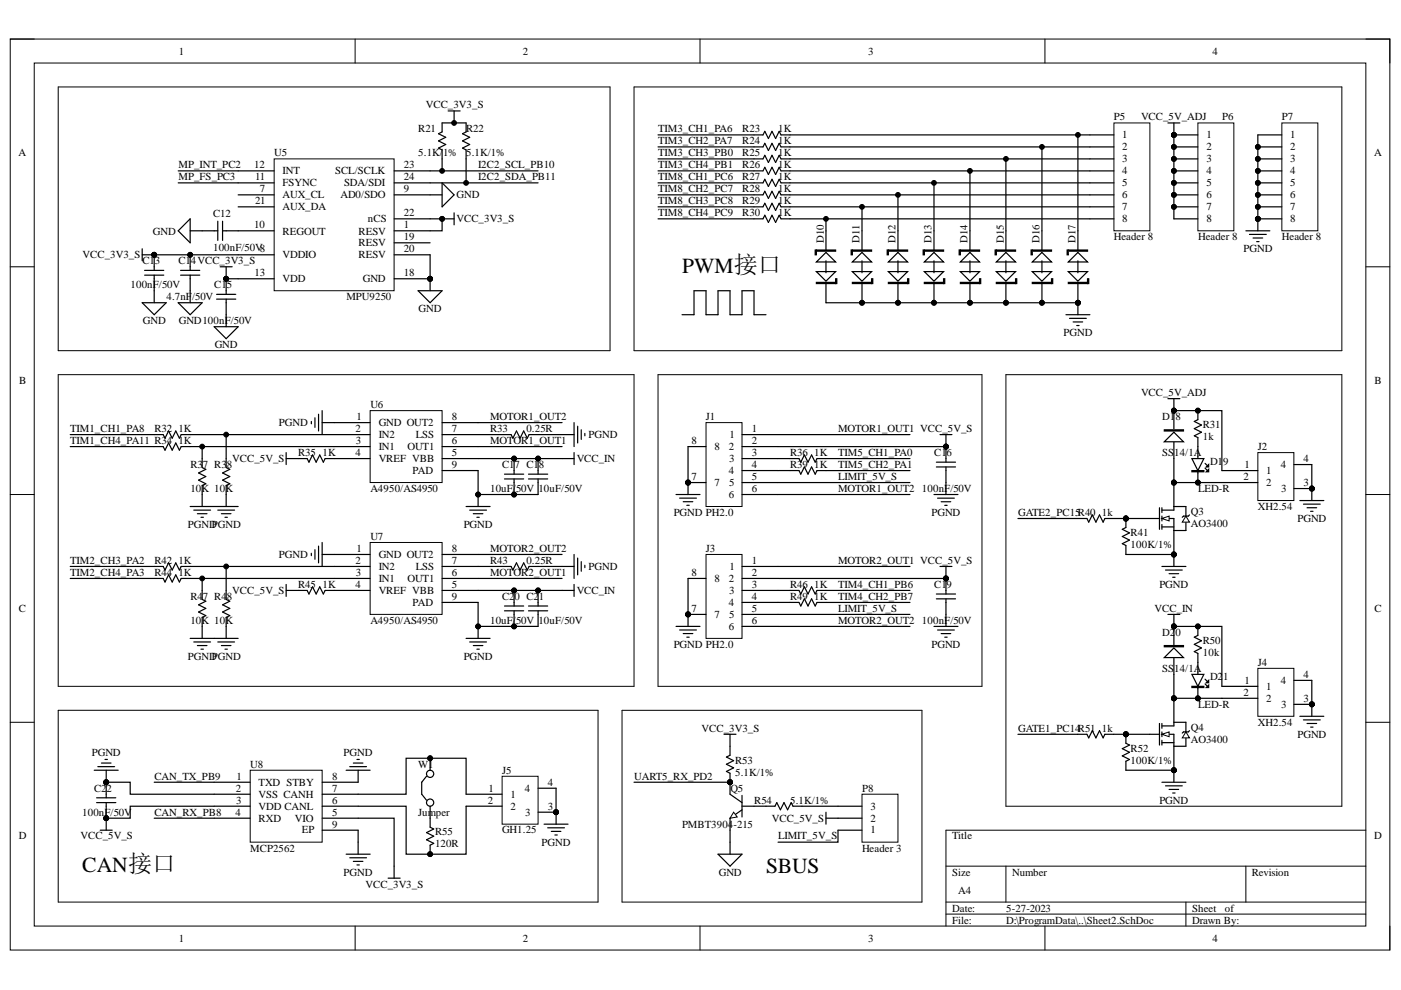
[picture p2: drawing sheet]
<svg xmlns="http://www.w3.org/2000/svg" width="297mm" height="210mm" viewBox="0 0 297 210" stroke-linecap="round" stroke-linejoin="round" font-family="sans-serif">
<defs><g id="words">
<g font-size="4.6">
<text x="144.6" y="57.9">PWM接口</text>
<text x="17.4" y="184.9">CAN接口</text>
<text x="162.5" y="185.2">SBUS</text>
</g>
<g font-size="2.3">
<text x="37.9" y="11.6">1</text>
<text x="110.8" y="11.6">2</text>
<text x="184" y="11.6">3</text>
<text x="257.1" y="11.6">4</text>
<text x="90.3" y="23">VCC_3V3_S</text>
<text x="88.7" y="28.1">R21</text>
<text x="98.8" y="28.1">R22</text>
<text x="139.5" y="28.1">TIM3_CH1_PA6</text>
<text x="157.4" y="28.1">R23</text>
<text x="165" y="28.1">1K</text>
<text x="236.2" y="25.5">P5</text>
<text x="237.9" y="29.3">1</text>
<text x="241.9" y="25.5">VCC_5V_ADJ</text>
<text x="255.8" y="29.3">1</text>
<text x="259.1" y="25.5">P6</text>
<text x="271.8" y="25.5">P7</text>
<text x="273.6" y="29.3">1</text>
<text x="3.9" y="33.1">A</text>
<text x="37.8" y="35.7">MP_INT_PC2</text>
<text x="53.9" y="35.7">12</text>
<text x="58.1" y="33.1">U5</text>
<text x="85.6" y="35.7">23</text>
<text x="88.7" y="33.1">5.1K/1%</text>
<text x="98.8" y="33.1">5.1K/1%</text>
<text x="101.4" y="35.7">I2C2_SCL_PB10</text>
<text x="139.5" y="30.6">TIM3_CH2_PA7</text>
<text x="139.5" y="33.1">TIM3_CH3_PB0</text>
<text x="139.5" y="35.7">TIM3_CH4_PB1</text>
<text x="157.4" y="30.6">R24</text>
<text x="157.4" y="33.1">R25</text>
<text x="157.4" y="35.7">R26</text>
<text x="165" y="30.6">1K</text>
<text x="165" y="33.1">1K</text>
<text x="165" y="35.7">1K</text>
<text x="237.9" y="31.9">2</text>
<text x="237.9" y="34.4">3</text>
<text x="255.8" y="31.9">2</text>
<text x="255.8" y="34.4">3</text>
<text x="273.6" y="31.9">2</text>
<text x="273.6" y="34.4">3</text>
<text x="291.3" y="33.1">A</text>
<text x="37.8" y="38.2">MP_FS_PC3</text>
<text x="54.1" y="38.2">11</text>
<text x="55.1" y="40.8">7</text>
<text x="59.9" y="39.5">FSYNC</text>
<text x="59.9" y="37">INT</text>
<text x="71.1" y="37">SCL/SCLK</text>
<text x="72.9" y="39.5">SDA/SDI</text>
<text x="85.6" y="40.8">9</text>
<text x="85.6" y="38.2">24</text>
<text x="101.4" y="38.2">I2C2_SDA_PB11</text>
<text x="139.5" y="38.2">TIM8_CH1_PC6</text>
<text x="139.5" y="40.8">TIM8_CH2_PC7</text>
<text x="157.4" y="38.2">R27</text>
<text x="157.4" y="40.8">R28</text>
<text x="165" y="38.2">1K</text>
<text x="165" y="40.8">1K</text>
<text x="237.9" y="37">4</text>
<text x="237.9" y="39.5">5</text>
<text x="255.8" y="37">4</text>
<text x="255.8" y="39.5">5</text>
<text x="273.6" y="37">4</text>
<text x="273.6" y="39.5">5</text>
<text x="45.2" y="46.1">C12</text>
<text x="54.1" y="43.3">21</text>
<text x="59.9" y="42">AUX_CL</text>
<text x="59.9" y="44.6">AUX_DA</text>
<text x="72.2" y="42">AD0/SDO</text>
<text x="78" y="47.1">nCS</text>
<text x="85.6" y="45.8">22</text>
<text x="96.8" y="47.1">VCC_3V3_S</text>
<text x="96.8" y="42">GND</text>
<text x="139.5" y="43.3">TIM8_CH3_PC8</text>
<text x="139.5" y="45.8">TIM8_CH4_PC9</text>
<text x="157.4" y="43.3">R29</text>
<text x="157.4" y="45.8">R30</text>
<text x="165" y="43.3">1K</text>
<text x="165" y="45.8">1K</text>
<text x="237.9" y="42">6</text>
<text x="237.9" y="44.6">7</text>
<text x="237.9" y="47.1">8</text>
<text x="255.8" y="42">6</text>
<text x="255.8" y="44.6">7</text>
<text x="255.8" y="47.1">8</text>
<text x="273.6" y="42">6</text>
<text x="273.6" y="44.6">7</text>
<text x="273.6" y="47.1">8</text>
<text x="32.4" y="49.7">GND</text>
<text x="45.2" y="53.3">100nF/50V8</text>
<text x="53.9" y="48.4">10</text>
<text x="59.9" y="49.7">REGOUT</text>
<text x="76" y="49.7">RESV</text>
<text x="76" y="52.3">RESV</text>
<text x="85.6" y="48.4">1</text>
<text x="85.6" y="51">19</text>
<text x="85.6" y="53.5">20</text>
<text x="174.6" y="51.5" transform="rotate(-90 174.6 51.5)">D10</text>
<text x="182.3" y="51.5" transform="rotate(-90 182.3 51.5)">D11</text>
<text x="189.9" y="51.5" transform="rotate(-90 189.9 51.5)">D12</text>
<text x="197.5" y="51.5" transform="rotate(-90 197.5 51.5)">D13</text>
<text x="205.1" y="51.5" transform="rotate(-90 205.1 51.5)">D14</text>
<text x="212.8" y="51.5" transform="rotate(-90 212.8 51.5)">D15</text>
<text x="220.4" y="51.5" transform="rotate(-90 220.4 51.5)">D16</text>
<text x="228" y="51.5" transform="rotate(-90 228 51.5)">D17</text>
<text x="236.2" y="51">Header 8</text>
<text x="254" y="51">Header 8</text>
<text x="263.7" y="53.5">PGND</text>
<text x="271.8" y="51">Header 8</text>
<text x="17.5" y="54.8">VCC_3V3_S</text>
<text x="30.2" y="56.1">C1</text>
<text x="32.8" y="56.1">3</text>
<text x="37.8" y="56.1">C1</text>
<text x="40.4" y="56.1">4VCC_3V3_S</text>
<text x="54" y="58.6">13</text>
<text x="59.9" y="54.8">VDDIO</text>
<text x="59.9" y="59.9">VDD</text>
<text x="76" y="54.8">RESV</text>
<text x="76.9" y="59.9">GND</text>
<text x="85.6" y="58.6">18</text>
<text x="27.7" y="61.1">100nF/50V</text>
<text x="35.3" y="63.7">4.7nF/50V</text>
<text x="45.4" y="61.1">C1</text>
<text x="48.1" y="61.1">5</text>
<text x="73.4" y="63.7">MPU9250</text>
<text x="30.3" y="68.7">GND</text>
<text x="37.9" y="68.7">GND100nF/50V</text>
<text x="88.8" y="66.2">GND</text>
<text x="225.5" y="71.3">PGND</text>
<text x="45.5" y="73.8">GND</text>
<text x="4.1" y="81.4">B</text>
<text x="241.9" y="84">VCC_5V_ADJ</text>
<text x="291.4" y="81.4">B</text>
<text x="75.6" y="89">1</text>
<text x="78.5" y="86.5">U6</text>
<text x="95.8" y="89">8</text>
<text x="103.9" y="89">MOTOR1_OUT2</text>
<text x="149.7" y="89">J1</text>
<text x="246.4" y="89">D1</text>
<text x="249.2" y="89">8</text>
<text x="14.9" y="94.2">TIM1_CH4_PA11 R34</text>
<text x="14.9" y="91.6">TIM1_CH1_PA8</text>
<text x="32.7" y="91.6">R32</text>
<text x="37.8" y="91.6">1K</text>
<text x="37.8" y="94.2">1K</text>
<text x="59.1" y="90.3">PGND</text>
<text x="75.4" y="91.6">2</text>
<text x="75.5" y="94.2">3</text>
<text x="80.3" y="90.3">GND OUT2</text>
<text x="80.3" y="92.9">IN2</text>
<text x="80.3" y="95.5">IN1</text>
<text x="86.4" y="95.5">OUT1</text>
<text x="88.2" y="92.9">LSS</text>
<text x="95.8" y="94.2">6</text>
<text x="95.8" y="91.6">7</text>
<text x="103.9" y="94.2">MOTOR1_OUT1</text>
<text x="103.9" y="91.6">R33</text>
<text x="111.6" y="91.6">0.25R</text>
<text x="124.8" y="92.9">PGND</text>
<text x="146.6" y="94.2">8</text>
<text x="151.5" y="95.5">8</text>
<text x="154.5" y="95.5">2</text>
<text x="154.7" y="92.9">1</text>
<text x="159.4" y="91.6">1</text>
<text x="159.4" y="94.2">2</text>
<text x="177.7" y="91.6">MOTOR1_OUT1 VCC_5V_S</text>
<text x="255" y="90.7">R31</text>
<text x="255" y="93.3">1k</text>
<text x="266.7" y="95.5">J2</text>
<text x="40.4" y="99.3">R37 R38</text>
<text x="49.2" y="98">VCC_5V_S</text>
<text x="63.2" y="96.7">R35</text>
<text x="68.4" y="96.7">1K</text>
<text x="75.4" y="96.7">4</text>
<text x="80.3" y="98">VREF VBB</text>
<text x="87.5" y="100.5">PAD</text>
<text x="95.8" y="96.7">5</text>
<text x="95.8" y="99.3">9</text>
<text x="106.4" y="99.3">C1</text>
<text x="109.1" y="99.3">7 C1</text>
<text x="114.2" y="99.3">8</text>
<text x="122.3" y="98">VCC_IN</text>
<text x="146.6" y="101.8">7</text>
<text x="154.5" y="100.5">4</text>
<text x="154.6" y="98">3</text>
<text x="159.4" y="96.7">3</text>
<text x="159.4" y="99.3">4</text>
<text x="159.4" y="101.8">5</text>
<text x="167.5" y="96.7">R36</text>
<text x="167.5" y="99.3">R39</text>
<text x="172.6" y="96.7">1K</text>
<text x="172.6" y="99.3">1K</text>
<text x="177.7" y="96.7">TIM5_CH1_PA0</text>
<text x="177.7" y="99.3">TIM5_CH2_PA1</text>
<text x="177.7" y="101.8">LIMIT_5V_S</text>
<text x="198.1" y="96.7">C1</text>
<text x="200.7" y="96.7">6</text>
<text x="246.4" y="96.7">SS14/1A</text>
<text x="256.6" y="98.5">D1</text>
<text x="259.3" y="98.5">9</text>
<text x="263.7" y="101.8">2</text>
<text x="263.8" y="99.3">1</text>
<text x="268.5" y="100.5">1</text>
<text x="271.5" y="99.3">4</text>
<text x="276.4" y="98">4</text>
<text x="40.4" y="104.3">10K 10K</text>
<text x="78.5" y="104.3">A4950/AS4950</text>
<text x="103.9" y="104.3">10uF/</text>
<text x="109.4" y="104.3">50V</text>
<text x="114.1" y="104.3">10uF/50V</text>
<text x="151.5" y="103.1">7</text>
<text x="154.5" y="105.6">6</text>
<text x="154.6" y="103.1">5</text>
<text x="159.4" y="104.3">6</text>
<text x="177.7" y="104.3">MOTOR1_OUT2</text>
<text x="195.5" y="104.3">100nF/50V</text>
<text x="254" y="104.3">LED-R</text>
<text x="268.5" y="103.1">2</text>
<text x="271.6" y="104.3">3</text>
<text x="276.4" y="103.1">3</text>
<text x="39.9" y="112">PGND</text>
<text x="44.9" y="112">PGND</text>
<text x="98.3" y="112">PGND</text>
<text x="142.8" y="109.4">PGND PH2.0</text>
<text x="197.5" y="109.4">PGND</text>
<text x="215.9" y="109.4">GATE2_PC15R40</text>
<text x="233.6" y="109.4">1k</text>
<text x="239.7" y="113.6">R41</text>
<text x="252.5" y="109.2">Q3</text>
<text x="252.5" y="111.7">AO3400</text>
<text x="266.7" y="108.1">XH2.54</text>
<text x="275.1" y="110.7">PGND</text>
<text x="14.9" y="119.6">TIM2_CH3_PA2</text>
<text x="32.7" y="119.6">R42</text>
<text x="37.8" y="119.6">1K</text>
<text x="59.1" y="118.3">PGND</text>
<text x="75.4" y="119.6">2</text>
<text x="75.6" y="117">1</text>
<text x="78.5" y="114.5">U7</text>
<text x="80.3" y="118.3">GND OUT2</text>
<text x="95.8" y="119.6">7</text>
<text x="95.8" y="117">8</text>
<text x="103.9" y="117">MOTOR2_OUT2</text>
<text x="103.9" y="119.6">R43</text>
<text x="111.6" y="119.6">0.25R</text>
<text x="149.7" y="117">J3</text>
<text x="159.4" y="119.6">1</text>
<text x="177.7" y="119.6">MOTOR2_OUT1 VCC_5V_S</text>
<text x="239.7" y="116.2">100K/1%</text>
<text x="14.9" y="122.1">TIM2_CH4_PA3</text>
<text x="32.7" y="122.1">R44</text>
<text x="37.8" y="122.1">1K</text>
<text x="49.2" y="125.9">VCC_5V_S</text>
<text x="63.2" y="124.6">R45</text>
<text x="68.4" y="124.6">1K</text>
<text x="75.4" y="124.6">4</text>
<text x="75.5" y="122.1">3</text>
<text x="80.3" y="120.8">IN2</text>
<text x="80.3" y="123.4">IN1</text>
<text x="80.3" y="125.9">VREF VBB</text>
<text x="86.4" y="123.4">OUT1</text>
<text x="88.2" y="120.8">LSS</text>
<text x="95.8" y="124.6">5</text>
<text x="95.8" y="122.1">6</text>
<text x="103.9" y="122.1">MOTOR2_OUT1</text>
<text x="122.3" y="125.9">VCC_IN</text>
<text x="124.8" y="120.8">PGND</text>
<text x="146.6" y="122.1">8</text>
<text x="151.5" y="123.4">8</text>
<text x="154.5" y="123.4">2</text>
<text x="154.6" y="125.9">3</text>
<text x="154.7" y="120.8">1</text>
<text x="159.4" y="122.1">2</text>
<text x="159.4" y="124.6">3</text>
<text x="167.5" y="124.6">R46</text>
<text x="172.6" y="124.6">1K</text>
<text x="177.7" y="124.6">TIM4_CH1_PB6</text>
<text x="198.1" y="124.6">C1</text>
<text x="200.7" y="124.6">9</text>
<text x="245.8" y="124.6">PGND</text>
<text x="4" y="129.7">C</text>
<text x="40.4" y="127.2">R47 R48</text>
<text x="87.5" y="128.4">PAD</text>
<text x="95.8" y="127.2">9</text>
<text x="106.4" y="127.2">C2</text>
<text x="109.1" y="127.2">0 C2</text>
<text x="114.2" y="127.2">1</text>
<text x="146.6" y="129.7">7</text>
<text x="151.5" y="131">7</text>
<text x="154.5" y="128.4">4</text>
<text x="154.6" y="131">5</text>
<text x="159.4" y="127.2">4</text>
<text x="159.4" y="129.7">5</text>
<text x="167.5" y="127.2">R49</text>
<text x="172.6" y="127.2">1K</text>
<text x="177.7" y="127.2">TIM4_CH2_PB7</text>
<text x="177.7" y="129.7">LIMIT_5V_S</text>
<text x="244.8" y="129.7">VCC_IN</text>
<text x="291.4" y="129.7">C</text>
<text x="40.4" y="132.2">10K 10K</text>
<text x="78.5" y="132.2">A4950/AS4950</text>
<text x="103.9" y="132.2">10uF/</text>
<text x="109.4" y="132.2">50V</text>
<text x="114.1" y="132.2">10uF/50V</text>
<text x="142.8" y="137.4">PGND PH2.0</text>
<text x="154.5" y="133.5">6</text>
<text x="159.4" y="132.2">6</text>
<text x="177.7" y="132.2">MOTOR2_OUT2</text>
<text x="195.5" y="132.2">100nF/50V</text>
<text x="197.5" y="137.4">PGND</text>
<text x="246.4" y="134.8">D2</text>
<text x="249.2" y="134.8">0</text>
<text x="255" y="136.5">R50</text>
<text x="39.9" y="139.9">PGND</text>
<text x="44.9" y="139.9">PGND</text>
<text x="98.3" y="139.9">PGND</text>
<text x="246.4" y="142.5">SS14/1A</text>
<text x="255" y="139">10k</text>
<text x="266.7" y="141.2">J4</text>
<text x="276.4" y="143.7">4</text>
<text x="256.6" y="144.3">D2</text>
<text x="259.3" y="144.3">1</text>
<text x="263.7" y="147.5">2</text>
<text x="263.8" y="145">1</text>
<text x="268.5" y="146.3">1</text>
<text x="268.5" y="148.8">2</text>
<text x="271.5" y="145">4</text>
<text x="276.4" y="148.8">3</text>
<text x="148.8" y="155.2">VCC_3V3_S</text>
<text x="215.9" y="155.2">GATE1_PC14R51</text>
<text x="233.6" y="155.2">1k</text>
<text x="252.5" y="154.9">Q4</text>
<text x="254" y="150.1">LED-R</text>
<text x="266.7" y="153.9">XH2.54</text>
<text x="271.6" y="150.1">3</text>
<text x="19.5" y="160.2">PGND</text>
<text x="72.9" y="160.2">PGND</text>
<text x="155.9" y="161.9">R53</text>
<text x="239.7" y="159.4">R52</text>
<text x="239.7" y="161.9">100K/1%</text>
<text x="252.5" y="157.4">AO3400</text>
<text x="275.1" y="156.4">PGND</text>
<text x="20" y="167.8">C2</text>
<text x="22.6" y="167.8">2</text>
<text x="32.7" y="165.3">CAN_TX_PB9</text>
<text x="50" y="167.8">2</text>
<text x="50.2" y="165.3">1</text>
<text x="53.1" y="162.8">U8</text>
<text x="54.8" y="166.6">TXD STBY</text>
<text x="70.4" y="167.8">7</text>
<text x="70.4" y="165.3">8</text>
<text x="88.7" y="162.8">W1</text>
<text x="103.6" y="167.8">1</text>
<text x="106.4" y="164">J5</text>
<text x="111.3" y="167.8">4</text>
<text x="116.2" y="166.6">4</text>
<text x="134.5" y="165.3">UART5_RX_PD2</text>
<text x="154.8" y="167.8">Q5</text>
<text x="155.9" y="164.5">5.1K/1%</text>
<text x="182.8" y="167.8">P8</text>
<text x="17.4" y="172.9">100nF/50V</text>
<text x="32.7" y="172.9">CAN_RX_PB8</text>
<text x="49.9" y="172.9">4</text>
<text x="50.1" y="170.4">3</text>
<text x="54.8" y="169.1">VSS CANH</text>
<text x="54.8" y="171.6">VDD CANL</text>
<text x="70.4" y="172.9">5</text>
<text x="70.4" y="170.4">6</text>
<text x="88.7" y="172.9">Jumper</text>
<text x="103.4" y="170.4">2</text>
<text x="108.2" y="169.1">1</text>
<text x="108.2" y="171.6">2</text>
<text x="111.4" y="172.9">3</text>
<text x="116.2" y="171.6">3</text>
<text x="159.9" y="170.4">R54</text>
<text x="167.5" y="170.4">5.1K/1%</text>
<text x="184.5" y="171.6">3</text>
<text x="245.8" y="170.4">PGND</text>
<text x="4" y="178">D</text>
<text x="17.1" y="178">VCC_5V_S</text>
<text x="54.8" y="174.2">RXD</text>
<text x="62.5" y="174.2">VIO</text>
<text x="64" y="176.7">EP</text>
<text x="70.4" y="175.5">9</text>
<text x="92.2" y="177.1">R55</text>
<text x="92.2" y="179.7">120R</text>
<text x="106.4" y="176.7">GH1.25</text>
<text x="114.8" y="179.3">PGND</text>
<text x="144.6" y="175.5">PMBT3904-215</text>
<text x="163.6" y="174.2">VCC_5V_S</text>
<text x="165" y="178">LIMIT_5V_S</text>
<text x="184.5" y="176.7">1</text>
<text x="184.5" y="174.2">2</text>
<text x="201.9" y="178">Title</text>
<text x="291.3" y="178">D</text>
<text x="53.1" y="180.6">MCP2562</text>
<text x="72.9" y="185.7">PGND</text>
<text x="152.4" y="185.7">GND</text>
<text x="182.8" y="180.6">Header 3</text>
<text x="201.9" y="185.7">Size</text>
<text x="214.6" y="185.7">Number</text>
<text x="265.4" y="185.7">Revision</text>
<text x="77.5" y="188.2">VCC_3V3_S</text>
<text x="203.2" y="189.5">A4</text>
<text x="201.9" y="193.3">Date:</text>
<text x="201.9" y="195.8">File:</text>
<text x="213.3" y="193.3">5-27-2023</text>
<text x="213.3" y="195.8">D:\ProgramData\..\Sheet2.SchDoc</text>
<text x="252.7" y="193.3">Sheet</text>
<text x="252.7" y="195.8">Drawn By:</text>
<text x="259.7" y="193.3">of</text>
<text x="37.9" y="199.6">1</text>
<text x="110.8" y="199.6">2</text>
<text x="184" y="199.6">3</text>
<text x="257.1" y="199.6">4</text>
</g>
</g></defs>
<path d="M2.2 8.3h292.5v193.1h-292.5z" fill="none" stroke="#000" stroke-width=".21"/>
<path d="M7.3 13.4h282.3v182.9h-282.3z" fill-rule="evenodd" fill="#fff"/>
<g fill="none" stroke="#000" stroke-width=".21">
<path d="M2.2 8.3h5.1M7.3 13.4h282.3v182.9h-282.3zM75.3 8.3v5.1M148.4 8.3v5.1M221.5 8.3v5.1M289.6 8.3h5.1v5.1M2.2 56.6h5.1M289.6 56.6h5.1M2.2 104.9h5.1M289.6 104.9h5.1M2.2 153.1h5.1M289.6 153.1h5.1"/>
<path d="M289.6 176h-89v20.3M75.3 196.3v5.1M148.4 196.3v5.1M200.6 183.6h89M200.6 191.3h89M200.6 193.8h89M213.3 183.6v7.7M221.5 196.3v5.1M251.4 191.3v5M264.1 183.6v7.7M294.7 196.3v5.1"/>
</g>
<path d="M53 163.3h15.3v15.3h-15.3z" fill-rule="evenodd" fill="#fff"/>
<g fill="none" stroke="#000" stroke-width=".21">
<path d="M53 163.3h15.3v15.3h-15.3z"/>
<circle cx="32.7" cy="54" r=".51"/>
<circle cx="91.2" cy="59.1" r=".51"/>
<circle cx="22.5" cy="165.9" r=".51"/>
<circle cx="22.5" cy="173.5" r=".51"/>
<circle cx="91.2" cy="181.1" r=".51"/>
</g>
<g fill="none" stroke="#000" stroke-width=".25">
<path d="M37.8 36.2h12.7M32.7 54h17.8M20 163.3h5.1M20.7 162.5h3.6M21.2 176h2.6M21.5 161.8h2M22.3 161h.5M22.5 163.3v2.6h5.1v2.5h25.4M32.7 165.9h20.3M32.7 173.5h20.3M53 170.9h-25.4v2.6h-5.1v2.5M68.3 168.4h17.8v-7.6h12.7v7.6"/>
<path d="M68.3 170.9h17.8v10.2h12.7v-10.2M68.3 173.5h15.3v12.7M68.3 176h7.6v5.1M73.4 163.3h5.1M74.1 162.5h3.6M74.9 161.8h2M75.7 161h.5M75.9 163.3v2.6h-7.6M91.2 173.5v1.9l.8 .4-1.6 .7 1.6 .8-1.6 .8 1.6 .7-.8 .4v1.9M73.4 181.1h5.1M74.2 181.9h3.5M74.9 182.6h2"/>
<path d="M75.7 183.4h.5M82.3 186.2h2.5"/>
</g>
<g fill="#000">
<circle cx="32.7" cy="54" r=".51"/>
<circle cx="91.2" cy="59.1" r=".51"/>
<circle cx="22.5" cy="165.9" r=".51"/>
<circle cx="22.5" cy="173.5" r=".51"/>
<circle cx="91.2" cy="181.1" r=".51"/>
</g>
<path d="M58.1 33.7h25.5v27.9h-25.5z" fill-rule="evenodd" fill="#fff"/>
<g fill="none" stroke="#000" stroke-width=".21">
<path d="M58.1 33.7h25.5v27.9h-25.5z"/>
<circle cx="93.7" cy="36.2" r=".51"/>
<circle cx="98.8" cy="38.8" r=".51"/>
<circle cx="48" cy="59.1" r=".51"/>
<circle cx="91.2" cy="59.1" r=".51"/>
<circle cx="93.7" cy="46.4" r=".51"/>
</g>
<g fill="none" stroke="#000" stroke-width=".25">
<path d="M37.8 38.8h20.3M50.5 36.2h7.6M83.6 38.8h30.5M83.6 36.2h30.5M93.7 33.7v2.5M93.7 26.1h5.1M98.8 33.7v5.1M48 59.1h10.1M50.5 48.9h7.6M50.5 41.3h7.6M50.5 54h7.6M50.5 43.9h7.6"/>
<path d="M83.6 46.4h10.1v2.5h-10.1M83.6 41.3h7.6M83.6 54h7.6v5.1h-7.6M83.6 51.5h7.6"/>
</g>
<g fill="#000">
<circle cx="93.7" cy="36.2" r=".51"/>
<circle cx="98.8" cy="38.8" r=".51"/>
<circle cx="48" cy="59.1" r=".51"/>
<circle cx="91.2" cy="59.1" r=".51"/>
<circle cx="93.7" cy="46.4" r=".51"/>
</g>
<path d="M182.8 168.4h7.6v10.2h-7.6z" fill-rule="evenodd" fill="#fff"/>
<g fill="none" stroke="#000" stroke-width=".21">
<path d="M182.8 168.4h7.6v10.2h-7.6z"/>
<circle cx="154.8" cy="165.9" r=".51"/>
</g>
<path d="M154.8 165.9v2.5l2.5 1.8M157.3 170.9h2.6M157.3 171.7l-2.5 1.8v2.5M157.3 168.6v4.6M170 170.9h12.8M177.7 173.5h5.1M182.8 176h-5.1v2.6h-12.7" fill="none" stroke="#000" stroke-width=".25"/>
<circle cx="154.8" cy="165.9" r=".51" fill="#000"/>
<path d="M155.5 172.2l.8 1-1.5 .3z" fill="#fff"/>
<g fill="none" stroke="#000" stroke-width=".21">
<path d="M131.9 150.6h63.6v40.7h-63.6zM155.5 172.2l.8 1-1.5 .3z"/>
<circle cx="154.8" cy="165.9" r=".51"/>
</g>
<path d="M153.5 155.7h2.5M154.8 155.7v2.5M134.4 165.9h20.4M154.8 176v2.6M159.9 170.9h2.5" fill="none" stroke="#000" stroke-width=".25"/>
<circle cx="154.8" cy="165.9" r=".51" fill="#000"/>
<path d="M78.5 87.1h15.2v15.2h-15.2z" fill-rule="evenodd" fill="#fff"/>
<path d="M78.5 87.1h15.2v15.2h-15.2z" fill="none" stroke="#000" stroke-width=".21"/>
<path d="M70.8 89.6h7.7M70.8 92.1h7.7M70.8 94.7h7.7M70.8 97.2h7.7M93.7 89.6h7.7M93.7 92.1h7.7M93.7 94.7h7.7M93.7 97.2h7.7M93.7 99.8h7.7" fill="none" stroke="#000" stroke-width=".25"/>
<path d="M78.5 115h15.2v15.3h-15.2z" fill-rule="evenodd" fill="#fff"/>
<g fill="none" stroke="#000" stroke-width=".21">
<path d="M78.5 115h15.2v15.3h-15.2z"/>
<circle cx="96.3" cy="26.1" r=".51"/>
<circle cx="32.7" cy="54" r=".51"/>
<circle cx="48" cy="59.1" r=".51"/>
<circle cx="93.7" cy="46.4" r=".51"/>
<circle cx="42.9" cy="94.7" r=".51"/>
<circle cx="48" cy="92.1" r=".51"/>
<circle cx="109" cy="97.2" r=".51"/>
<circle cx="114.1" cy="97.2" r=".51"/>
<circle cx="101.4" cy="104.9" r=".51"/>
<circle cx="109" cy="104.9" r=".51"/>
<circle cx="42.9" cy="122.6" r=".51"/>
<circle cx="48" cy="120.1" r=".51"/>
<circle cx="101.4" cy="132.8" r=".51"/>
<circle cx="109" cy="132.8" r=".51"/>
<circle cx="109" cy="125.2" r=".51"/>
<circle cx="114.1" cy="125.2" r=".51"/>
<circle cx="117.9" cy="172.2" r=".51"/>
</g>
<g fill="none" stroke="#000" stroke-width=".25">
<path d="M95 23.5h2.6M96.3 23.5v2.6M30.1 52.7v2.6M30.1 54h2.6M46.7 56.6h2.5M48 56.6v2.5M93.7 46.4h2.6M96.3 45.1v2.6M14.9 94.7h19.7l.4 .7 .7-1.5 .8 1.5 .8-1.5 .7 1.5 .4-.7h32.4M14.9 92.1h19.7l.4 .8 .7-1.5 .8 1.5 .8-1.5 .7 1.5 .4-.8h32.4M42.9 94.7v4.4l.7 .4-1.5 .8 1.5 .7-1.5 .8 1.5 .8-.7 .3v4.5M48 92.1v7l.7 .4-1.5 .8 1.5 .7-1.5 .8 1.5 .8-.7 .3v4.5"/>
<path d="M60.7 96v2.5M60.7 97.2h4.4l.4 .8 .8-1.5 .7 1.5 .8-1.5 .8 1.5 .3-.8h1.9M66 89.4v.5M66.8 88.6v2M67.5 87.8v3.6M68.3 89.6h2.5M68.3 87.1v5M101.4 99.8v5.1h12.7v-3.4M101.4 94.7h17.8M101.4 89.6h17.8M101.4 92.1h7l.3 .8 .8-1.5 .8 1.5 .7-1.5 .8 1.5 .4-.8h9.5M101.4 97.2h20.3"/>
<path d="M109 97.2v3.3M114.1 97.2v3.3M121.7 89.6v5.1M121.7 96v2.5M122.5 90.4v3.5M123.2 91.1v2.1M124 91.9v.5M40.3 107.4h10.2M41.1 108.2h3.5M41.8 108.9h2.1M42.6 109.7h.5M46.2 108.2h3.5"/>
<path d="M46.9 108.9h2.1M47.7 109.7h.5M66 117.3v.5M66.8 116.5v2.1M67.5 115.8v3.5M68.3 117.6h10.2M68.3 115v5.1M93.7 117.6h25.5M98.8 107.4h5.1M99.6 108.2h3.5M100.3 108.9h2.1M101.1 109.7h.5"/>
<path d="M101.4 104.9v2.5M107 100.5h4M107 101.5h4M109 101.5v3.4M112 100.5h4.1M112 101.5h4.1M121.7 117.6v5M122.5 118.3v3.6M123.2 119.1v2M124 119.8v.6M14.9 120.1h19.7l.4 .8 .7-1.6 .8 1.6 .8-1.6 .7 1.6 .4-.8h40.1M14.9 122.6h19.7l.4 .8 .7-1.5 .8 1.5 .8-1.5 .7 1.5 .4-.8h40.1"/>
<path d="M40.3 135.4h10.2M41.1 136.1h3.5M41.8 136.9h2.1M42.6 137.6h.5M42.9 122.6v4.5l.7 .4-1.5 .7 1.5 .8-1.5 .8 1.5 .7-.7 .4v4.5M46.2 136.1h3.5M46.9 136.9h2.1M47.7 137.6h.5M48 120.1v7l.7 .4-1.5 .7 1.5 .8-1.5 .8 1.5 .7-.7 .4v4.5M60.7 125.2h4.4l.4 .7 .8-1.5 .7 1.5 .8-1.5 .8 1.5 .3-.7h9.6M60.7 123.9v2.6M93.7 127.7h7.7v5.1h12.7v-3.3"/>
<path d="M93.7 120.1h14.7l.3 .8 .8-1.6 .8 1.6 .7-1.6 .8 1.6 .4-.8h9.5M93.7 122.6h25.5M93.7 125.2h28M98.8 135.4h5.1M99.6 136.1h3.5M100.3 136.9h2.1M101.1 137.6h.5M101.4 132.8v2.6M107 128.5h4M107 129.5h4M109 125.2v3.3M109 129.5v3.3"/>
<path d="M112 128.5h4.1M112 129.5h4.1M114.1 125.2v3.3M121.7 123.9v2.6M115.4 174.7h5M116.1 175.5h3.6M116.9 176.3h2M117.6 177h.6M117.9 167.1v7.6M175.1 172.2v2.5M175.1 173.5h2.6"/>
</g>
<g fill="#000">
<circle cx="96.3" cy="26.1" r=".51"/>
<circle cx="32.7" cy="54" r=".51"/>
<circle cx="48" cy="59.1" r=".51"/>
<circle cx="93.7" cy="46.4" r=".51"/>
<circle cx="42.9" cy="94.7" r=".51"/>
<circle cx="48" cy="92.1" r=".51"/>
<circle cx="109" cy="97.2" r=".51"/>
<circle cx="114.1" cy="97.2" r=".51"/>
<circle cx="101.4" cy="104.9" r=".51"/>
<circle cx="109" cy="104.9" r=".51"/>
<circle cx="42.9" cy="122.6" r=".51"/>
<circle cx="48" cy="120.1" r=".51"/>
<circle cx="101.4" cy="132.8" r=".51"/>
<circle cx="109" cy="132.8" r=".51"/>
<circle cx="109" cy="125.2" r=".51"/>
<circle cx="114.1" cy="125.2" r=".51"/>
<circle cx="117.9" cy="172.2" r=".51"/>
</g>
<path d="M236.2 26.1h7.6v22.8h-7.6z" fill-rule="evenodd" fill="#fff"/>
<g fill="none" stroke="#000" stroke-width=".21">
<path d="M236.2 26.1h7.6v22.8h-7.6z"/>
<circle cx="248.9" cy="36.2" r=".51"/>
<circle cx="248.9" cy="31.2" r=".51"/>
<circle cx="248.9" cy="33.7" r=".51"/>
<circle cx="248.9" cy="38.8" r=".51"/>
<circle cx="248.9" cy="28.6" r=".51"/>
<circle cx="248.9" cy="43.9" r=".51"/>
<circle cx="248.9" cy="41.3" r=".51"/>
</g>
<path d="M167.5 28.6h68.7M231.1 31.2h5.1M231.1 33.7h5.1M231.1 36.2h5.1M231.1 38.8h5.1M231.1 41.3h5.1M231.1 43.9h5.1M231.1 46.4h5.1" fill="none" stroke="#000" stroke-width=".25"/>
<g fill="#000">
<circle cx="248.9" cy="36.2" r=".51"/>
<circle cx="248.9" cy="31.2" r=".51"/>
<circle cx="248.9" cy="33.7" r=".51"/>
<circle cx="248.9" cy="38.8" r=".51"/>
<circle cx="248.9" cy="28.6" r=".51"/>
<circle cx="248.9" cy="43.9" r=".51"/>
<circle cx="248.9" cy="41.3" r=".51"/>
</g>
<path d="M254 26.1h7.6v22.8h-7.6z" fill-rule="evenodd" fill="#fff"/>
<g fill="none" stroke="#000" stroke-width=".21">
<path d="M254 26.1h7.6v22.8h-7.6z"/>
<circle cx="198" cy="38.8" r=".51"/>
<circle cx="205.6" cy="36.2" r=".51"/>
<circle cx="213.3" cy="33.7" r=".51"/>
<circle cx="220.9" cy="31.2" r=".51"/>
<circle cx="228.5" cy="28.6" r=".51"/>
<circle cx="248.9" cy="36.2" r=".51"/>
<circle cx="248.9" cy="31.2" r=".51"/>
<circle cx="248.9" cy="33.7" r=".51"/>
<circle cx="248.9" cy="38.8" r=".51"/>
<circle cx="248.9" cy="28.6" r=".51"/>
<circle cx="266.7" cy="36.2" r=".51"/>
<circle cx="266.7" cy="38.8" r=".51"/>
<circle cx="266.7" cy="31.2" r=".51"/>
<circle cx="266.7" cy="33.7" r=".51"/>
<circle cx="175.1" cy="46.4" r=".51"/>
<circle cx="182.8" cy="43.9" r=".51"/>
<circle cx="190.4" cy="41.3" r=".51"/>
<circle cx="248.9" cy="43.9" r=".51"/>
<circle cx="248.9" cy="41.3" r=".51"/>
<circle cx="266.7" cy="43.9" r=".51"/>
<circle cx="266.7" cy="46.4" r=".51"/>
<circle cx="266.7" cy="41.3" r=".51"/>
</g>
<g fill="none" stroke="#000" stroke-width=".25">
<path d="M139.5 28.6h20.4M139.5 31.1h20.4M139.5 33.7h20.4M139.5 36.2h20.4M139.5 38.8h20.4M167.5 31.2h63.6M167.5 33.7h63.6M167.5 36.2h63.6M167.5 38.8h63.6M198 38.8v10.1M205.6 36.2v12.7M213.3 33.7v15.2"/>
<path d="M220.9 31.2v17.7M228.5 28.6v20.3M247.6 26.1h2.6M248.9 28.6h5.1M248.9 31.2h5.1M248.9 33.7h5.1M248.9 36.2h5.1M248.9 38.8h5.1M248.9 26.1v20.3h5.1M139.5 43.9h20.4M139.5 46.4h20.4M139.5 41.3h20.4"/>
<path d="M167.5 41.3h63.6M167.5 43.9h63.6M167.5 46.4h63.6M175.1 46.4v2.5M182.8 43.9v5M190.4 41.3v7.6M248.9 41.3h5.1M248.9 43.9h5.1M264.1 48.9h5.1M264.9 49.7h3.6M265.7 50.5h2M266.4 51.2h.5"/>
<path d="M266.7 46.4v2.5"/>
</g>
<g fill="#000">
<circle cx="198" cy="38.8" r=".51"/>
<circle cx="205.6" cy="36.2" r=".51"/>
<circle cx="213.3" cy="33.7" r=".51"/>
<circle cx="220.9" cy="31.2" r=".51"/>
<circle cx="228.5" cy="28.6" r=".51"/>
<circle cx="248.9" cy="36.2" r=".51"/>
<circle cx="248.9" cy="31.2" r=".51"/>
<circle cx="248.9" cy="33.7" r=".51"/>
<circle cx="248.9" cy="38.8" r=".51"/>
<circle cx="248.9" cy="28.6" r=".51"/>
<circle cx="266.7" cy="36.2" r=".51"/>
<circle cx="266.7" cy="38.8" r=".51"/>
<circle cx="266.7" cy="31.2" r=".51"/>
<circle cx="266.7" cy="33.7" r=".51"/>
<circle cx="175.1" cy="46.4" r=".51"/>
<circle cx="182.8" cy="43.9" r=".51"/>
<circle cx="190.4" cy="41.3" r=".51"/>
<circle cx="248.9" cy="43.9" r=".51"/>
<circle cx="248.9" cy="41.3" r=".51"/>
<circle cx="266.7" cy="43.9" r=".51"/>
<circle cx="266.7" cy="46.4" r=".51"/>
<circle cx="266.7" cy="41.3" r=".51"/>
</g>
<path d="M271.8 26.1h7.6v22.8h-7.6z" fill-rule="evenodd" fill="#fff"/>
<g fill="none" stroke="#000" stroke-width=".21">
<path d="M271.8 26.1h7.6v22.8h-7.6z"/>
<circle cx="266.7" cy="36.2" r=".51"/>
<circle cx="266.7" cy="38.8" r=".51"/>
<circle cx="266.7" cy="31.2" r=".51"/>
<circle cx="266.7" cy="33.7" r=".51"/>
<circle cx="266.7" cy="43.9" r=".51"/>
<circle cx="266.7" cy="46.4" r=".51"/>
<circle cx="266.7" cy="41.3" r=".51"/>
</g>
<path d="M159.9 28.6h1.9l.4-.8 .7 1.6 .8-1.6 .7 1.6 .8-1.6 .4 .8h1.9M266.7 31.2h5.1M266.7 33.7h5.1M266.7 36.2h5.1M266.7 38.8h5.1M271.8 28.6h-5.1v17.8h5.1M175.1 48.9v4.1M266.7 41.3h5.1M266.7 43.9h5.1M175.1 60.1v4.1" fill="none" stroke="#000" stroke-width=".25"/>
<g fill="#000">
<circle cx="266.7" cy="36.2" r=".51"/>
<circle cx="266.7" cy="38.8" r=".51"/>
<circle cx="266.7" cy="31.2" r=".51"/>
<circle cx="266.7" cy="33.7" r=".51"/>
<circle cx="266.7" cy="43.9" r=".51"/>
<circle cx="266.7" cy="46.4" r=".51"/>
<circle cx="266.7" cy="41.3" r=".51"/>
</g>
<path d="M173.1 55.5l2-2 2.1 2z" fill="#fff"/>
<path d="M173.1 55.5l2-2 2.1 2z" fill="none" stroke="#000" stroke-width=".25"/>
<path d="M173.1 53h4.1v.3h-4.1z" fill-rule="evenodd" fill="#fff"/>
<path d="M173.1 53h4.1v.3h-4.1z" fill="none" stroke="#000" stroke-width=".25"/>
<path d="M172.8 53h.3v1h-.3z" fill-rule="evenodd" fill="#fff"/>
<path d="M172.8 53h.3v1h-.3z" fill="none" stroke="#000" stroke-width=".25"/>
<path d="M173.1 57.6h4.1l-2.1 2z" fill="#fff"/>
<path d="M173.1 57.6h4.1l-2.1 2z" fill="none" stroke="#000" stroke-width=".25"/>
<path d="M173.1 59.9h4.1v.2h-4.1z" fill-rule="evenodd" fill="#fff"/>
<path d="M173.1 59.9h4.1v.2h-4.1z" fill="none" stroke="#000" stroke-width=".25"/>
<path d="M177.2 59.1h.2v1h-.2z" fill-rule="evenodd" fill="#fff"/>
<path d="M175.1 55.3v2.5M177.2 59.1h.2v1h-.2zM182.8 48.9v4.1M182.8 60.1v4.1" fill="none" stroke="#000" stroke-width=".25"/>
<circle cx="182.8" cy="64.2" r=".51" fill="#000"/>
<circle cx="182.8" cy="64.2" r=".51" fill="none" stroke="#000" stroke-width=".21"/>
<path d="M180.7 55.5l2.1-2 2 2z" fill="#fff"/>
<path d="M180.7 55.5l2.1-2 2 2z" fill="none" stroke="#000" stroke-width=".25"/>
<path d="M180.7 53h4.1v.3h-4.1z" fill-rule="evenodd" fill="#fff"/>
<path d="M180.7 53h4.1v.3h-4.1z" fill="none" stroke="#000" stroke-width=".25"/>
<path d="M180.5 53h.2v1h-.2z" fill-rule="evenodd" fill="#fff"/>
<path d="M180.5 53h.2v1h-.2z" fill="none" stroke="#000" stroke-width=".25"/>
<path d="M180.7 57.6h4.1l-2 2z" fill="#fff"/>
<path d="M180.7 57.6h4.1l-2 2z" fill="none" stroke="#000" stroke-width=".25"/>
<path d="M180.7 59.9h4.1v.2h-4.1z" fill-rule="evenodd" fill="#fff"/>
<path d="M180.7 59.9h4.1v.2h-4.1z" fill="none" stroke="#000" stroke-width=".25"/>
<path d="M184.8 59.1h.2v1h-.2z" fill-rule="evenodd" fill="#fff"/>
<path d="M182.8 55.3v2.5M184.8 59.1h.2v1h-.2zM190.4 48.9v4.1M190.4 60.1v4.1" fill="none" stroke="#000" stroke-width=".25"/>
<circle cx="190.4" cy="64.2" r=".51" fill="#000"/>
<circle cx="190.4" cy="64.2" r=".51" fill="none" stroke="#000" stroke-width=".21"/>
<path d="M188.4 55.5l2-2 2 2z" fill="#fff"/>
<path d="M188.4 55.5l2-2 2 2z" fill="none" stroke="#000" stroke-width=".25"/>
<path d="M188.4 53h4v.3h-4z" fill-rule="evenodd" fill="#fff"/>
<path d="M188.4 53h4v.3h-4z" fill="none" stroke="#000" stroke-width=".25"/>
<path d="M188.1 53h.3v1h-.3z" fill-rule="evenodd" fill="#fff"/>
<path d="M188.1 53h.3v1h-.3z" fill="none" stroke="#000" stroke-width=".25"/>
<path d="M188.4 57.6h4l-2 2z" fill="#fff"/>
<path d="M188.4 57.6h4l-2 2z" fill="none" stroke="#000" stroke-width=".25"/>
<path d="M188.4 59.9h4v.2h-4z" fill-rule="evenodd" fill="#fff"/>
<path d="M188.4 59.9h4v.2h-4z" fill="none" stroke="#000" stroke-width=".25"/>
<path d="M192.4 59.1h.3v1h-.3z" fill-rule="evenodd" fill="#fff"/>
<path d="M190.4 55.3v2.5M192.4 59.1h.3v1h-.3zM198 48.9v4.1M198 60.1v4.1" fill="none" stroke="#000" stroke-width=".25"/>
<circle cx="198" cy="64.2" r=".51" fill="#000"/>
<circle cx="198" cy="64.2" r=".51" fill="none" stroke="#000" stroke-width=".21"/>
<path d="M196 55.5l2-2 2.1 2z" fill="#fff"/>
<path d="M196 55.5l2-2 2.1 2z" fill="none" stroke="#000" stroke-width=".25"/>
<path d="M196 53h4.1v.3h-4.1z" fill-rule="evenodd" fill="#fff"/>
<path d="M196 53h4.1v.3h-4.1z" fill="none" stroke="#000" stroke-width=".25"/>
<path d="M195.7 53h.3v1h-.3z" fill-rule="evenodd" fill="#fff"/>
<path d="M195.7 53h.3v1h-.3z" fill="none" stroke="#000" stroke-width=".25"/>
<path d="M196 57.6h4.1l-2.1 2z" fill="#fff"/>
<path d="M196 57.6h4.1l-2.1 2z" fill="none" stroke="#000" stroke-width=".25"/>
<path d="M196 59.9h4.1v.2h-4.1z" fill-rule="evenodd" fill="#fff"/>
<path d="M196 59.9h4.1v.2h-4.1z" fill="none" stroke="#000" stroke-width=".25"/>
<path d="M200.1 59.1h.2v1h-.2z" fill-rule="evenodd" fill="#fff"/>
<path d="M198 55.3v2.5M200.1 59.1h.2v1h-.2zM205.6 48.9v4.1M175.1 64.2h53.4M205.6 60.1v4.1" fill="none" stroke="#000" stroke-width=".25"/>
<g fill="#000">
<circle cx="205.6" cy="64.2" r=".51"/>
<circle cx="228.5" cy="64.2" r=".51"/>
</g>
<g fill="none" stroke="#000" stroke-width=".21">
<circle cx="205.6" cy="64.2" r=".51"/>
<circle cx="228.5" cy="64.2" r=".51"/>
</g>
<path d="M203.6 55.5l2-2 2.1 2z" fill="#fff"/>
<path d="M203.6 55.5l2-2 2.1 2z" fill="none" stroke="#000" stroke-width=".25"/>
<path d="M203.6 53h4.1v.3h-4.1z" fill-rule="evenodd" fill="#fff"/>
<path d="M203.6 53h4.1v.3h-4.1z" fill="none" stroke="#000" stroke-width=".25"/>
<path d="M203.4 53h.2v1h-.2z" fill-rule="evenodd" fill="#fff"/>
<path d="M203.4 53h.2v1h-.2z" fill="none" stroke="#000" stroke-width=".25"/>
<path d="M203.6 57.6h4.1l-2.1 2z" fill="#fff"/>
<path d="M203.6 57.6h4.1l-2.1 2z" fill="none" stroke="#000" stroke-width=".25"/>
<path d="M203.6 59.9h4.1v.2h-4.1z" fill-rule="evenodd" fill="#fff"/>
<path d="M203.6 59.9h4.1v.2h-4.1z" fill="none" stroke="#000" stroke-width=".25"/>
<path d="M207.7 59.1h.2v1h-.2z" fill-rule="evenodd" fill="#fff"/>
<path d="M205.6 55.3v2.5M207.7 59.1h.2v1h-.2zM213.3 48.9v4.1M213.3 60.1v4.1" fill="none" stroke="#000" stroke-width=".25"/>
<circle cx="213.3" cy="64.2" r=".51" fill="#000"/>
<circle cx="213.3" cy="64.2" r=".51" fill="none" stroke="#000" stroke-width=".21"/>
<path d="M211.2 55.5l2.1-2 2 2z" fill="#fff"/>
<path d="M211.2 55.5l2.1-2 2 2z" fill="none" stroke="#000" stroke-width=".25"/>
<path d="M211.2 53h4.1v.3h-4.1z" fill-rule="evenodd" fill="#fff"/>
<path d="M211.2 53h4.1v.3h-4.1z" fill="none" stroke="#000" stroke-width=".25"/>
<path d="M211 53h.2v1h-.2z" fill-rule="evenodd" fill="#fff"/>
<path d="M211 53h.2v1h-.2z" fill="none" stroke="#000" stroke-width=".25"/>
<path d="M211.2 57.6h4.1l-2 2z" fill="#fff"/>
<path d="M211.2 57.6h4.1l-2 2z" fill="none" stroke="#000" stroke-width=".25"/>
<path d="M211.2 59.9h4.1v.2h-4.1z" fill-rule="evenodd" fill="#fff"/>
<path d="M211.2 59.9h4.1v.2h-4.1z" fill="none" stroke="#000" stroke-width=".25"/>
<path d="M215.3 59.1h.3v1h-.3z" fill-rule="evenodd" fill="#fff"/>
<path d="M213.3 55.3v2.5M215.3 59.1h.3v1h-.3zM220.9 48.9v4.1M220.9 60.1v4.1" fill="none" stroke="#000" stroke-width=".25"/>
<circle cx="220.9" cy="64.2" r=".51" fill="#000"/>
<circle cx="220.9" cy="64.2" r=".51" fill="none" stroke="#000" stroke-width=".21"/>
<path d="M218.9 55.5l2-2 2 2z" fill="#fff"/>
<path d="M218.9 55.5l2-2 2 2z" fill="none" stroke="#000" stroke-width=".25"/>
<path d="M218.9 53h4v.3h-4z" fill-rule="evenodd" fill="#fff"/>
<path d="M218.9 53h4v.3h-4z" fill="none" stroke="#000" stroke-width=".25"/>
<path d="M218.6 53h.3v1h-.3z" fill-rule="evenodd" fill="#fff"/>
<path d="M218.6 53h.3v1h-.3z" fill="none" stroke="#000" stroke-width=".25"/>
<path d="M218.9 57.6h4l-2 2z" fill="#fff"/>
<path d="M218.9 57.6h4l-2 2z" fill="none" stroke="#000" stroke-width=".25"/>
<path d="M218.9 59.9h4v.2h-4z" fill-rule="evenodd" fill="#fff"/>
<path d="M218.9 59.9h4v.2h-4z" fill="none" stroke="#000" stroke-width=".25"/>
<path d="M222.9 59.1h.3v1h-.3z" fill-rule="evenodd" fill="#fff"/>
<path d="M220.9 55.3v2.5M222.9 59.1h.3v1h-.3zM228.5 48.9v4.1M228.5 60.1v4.1" fill="none" stroke="#000" stroke-width=".25"/>
<circle cx="228.5" cy="64.2" r=".51" fill="#000"/>
<circle cx="228.5" cy="64.2" r=".51" fill="none" stroke="#000" stroke-width=".21"/>
<path d="M226.5 55.5l2-2 2.1 2z" fill="#fff"/>
<path d="M226.5 55.5l2-2 2.1 2z" fill="none" stroke="#000" stroke-width=".25"/>
<path d="M226.5 53h4.1v.3h-4.1z" fill-rule="evenodd" fill="#fff"/>
<path d="M226.5 53h4.1v.3h-4.1z" fill="none" stroke="#000" stroke-width=".25"/>
<path d="M226.3 53h.2v1h-.2z" fill-rule="evenodd" fill="#fff"/>
<path d="M226.3 53h.2v1h-.2z" fill="none" stroke="#000" stroke-width=".25"/>
<path d="M226.5 57.6h4.1l-2.1 2z" fill="#fff"/>
<path d="M226.5 57.6h4.1l-2.1 2z" fill="none" stroke="#000" stroke-width=".25"/>
<path d="M226.5 59.9h4.1v.2h-4.1z" fill-rule="evenodd" fill="#fff"/>
<path d="M226.5 59.9h4.1v.2h-4.1z" fill="none" stroke="#000" stroke-width=".25"/>
<path d="M230.6 59.1h.2v1h-.2z" fill-rule="evenodd" fill="#fff"/>
<g fill="none" stroke="#000" stroke-width=".25">
<path d="M159.9 31.1h1.9l.4-.7 .7 1.5 .8-1.5 .7 1.5 .8-1.5 .4 .7h1.9M159.9 33.7h1.9l.4-.8 .7 1.5 .8-1.5 .7 1.5 .8-1.5 .4 .8h1.9M159.9 36.2h1.9l.4-.7 .7 1.5 .8-1.5 .7 1.5 .8-1.5 .4 .7h1.9M159.9 38.8h1.9l.4-.8 .7 1.5 .8-1.5 .7 1.5 .8-1.5 .4 .8h1.9M159.9 41.3h1.9l.4-.7 .7 1.5 .8-1.5 .7 1.5 .8-1.5 .4 .7h1.9M159.9 43.9h1.9l.4-.8 .7 1.5 .8-1.5 .7 1.5 .8-1.5 .4 .8h1.9M159.9 46.4h1.9l.4-.8 .7 1.6 .8-1.6 .7 1.6 .8-1.6 .4 .8h1.9M228.5 55.3v2.5M230.6 59.1h.2v1h-.2zM144.6 66.7h2.5v-5.1h2.6v5.1h2.5v-5.1h2.6v5.1h2.5v-5.1h2.6v5.1h2.5M238.7 109.9h7.1M245.8 107.7v4.5"/>
<path d="M246.3 109.9h2.6v7.7M246.3 108.2h2.6M246.3 111.7h2.6M246.3 107.7v1M246.3 109.4v1.1M246.3 111.2v1M248.9 102.3v5.1"/>
</g>
<g fill="none" stroke="#000" stroke-width=".21">
<path d="M134.4 18.4h150.1v56h-150.1z"/>
<circle cx="238.7" cy="109.9" r=".51"/>
<circle cx="248.9" cy="117.6" r=".51"/>
<circle cx="248.9" cy="102.3" r=".51"/>
</g>
<g fill="#000">
<circle cx="238.7" cy="109.9" r=".51"/>
<circle cx="248.9" cy="117.6" r=".51"/>
<circle cx="248.9" cy="102.3" r=".51"/>
</g>
<path d="M246.3 109.9l1.6-.5v1.1z" fill="#fff"/>
<path d="M246.3 109.9l1.6-.5v1.1z" fill="none" stroke="#000" stroke-width=".21"/>
<path d="M248.9 108.2v-.8h2.5v2M251.4 110.7v1.8h-2.5" fill="none" stroke="#000" stroke-width=".25"/>
<path d="M251.4 109.4l.8 1.3h-1.5z" fill="#fff"/>
<g fill="none" stroke="#000" stroke-width=".21">
<path d="M251.4 109.4l.8 1.3h-1.5z"/>
<circle cx="248.9" cy="87.1" r=".51"/>
<circle cx="238.7" cy="109.9" r=".51"/>
<circle cx="248.9" cy="117.6" r=".51"/>
</g>
<path d="M248.9 87.1v4M248.9 93.4v3.8M236.2 109.9h2.5M238.7 117.6h10.2M252.2 109.2l-.3 .2h-1l-.2 .3" fill="none" stroke="#000" stroke-width=".25"/>
<g fill="#000">
<circle cx="248.9" cy="87.1" r=".51"/>
<circle cx="238.7" cy="109.9" r=".51"/>
<circle cx="248.9" cy="117.6" r=".51"/>
</g>
<path d="M246.9 93.7l2-2.1 2 2.1z" fill="#fff"/>
<path d="M246.9 93.7l2-2.1 2 2.1z" fill="none" stroke="#000" stroke-width=".25"/>
<path d="M246.9 91.1h4v.3h-4z" fill-rule="evenodd" fill="#fff"/>
<g fill="none" stroke="#000" stroke-width=".25">
<path d="M246.9 91.1h4v.3h-4zM215.8 109.9h12.7M248.9 117.6v2.5M246.3 120.1h5.1M247.1 120.9h3.6M247.9 121.6h2M248.6 122.4h.5M238.7 155.7h7.1M245.8 153.4v4.6M246.3 155.7h2.6v7.6M246.3 153.9h2.6M246.3 157.5h2.6"/>
<path d="M246.3 153.4v1M246.3 155.2v1M246.3 157v1M248.9 148.1v5"/>
</g>
<g fill="#000">
<circle cx="248.9" cy="117.6" r=".51"/>
<circle cx="238.7" cy="155.7" r=".51"/>
<circle cx="248.9" cy="148.1" r=".51"/>
<circle cx="248.9" cy="163.3" r=".51"/>
</g>
<g fill="none" stroke="#000" stroke-width=".21">
<circle cx="248.9" cy="117.6" r=".51"/>
<circle cx="238.7" cy="155.7" r=".51"/>
<circle cx="248.9" cy="148.1" r=".51"/>
<circle cx="248.9" cy="163.3" r=".51"/>
</g>
<path d="M246.3 155.7l1.6-.5v1z" fill="#fff"/>
<path d="M246.3 155.7l1.6-.5v1z" fill="none" stroke="#000" stroke-width=".21"/>
<path d="M248.9 153.9v-.8h2.5v2.1M251.4 156.4v1.8h-2.5" fill="none" stroke="#000" stroke-width=".25"/>
<path d="M251.4 155.2l.8 1.2h-1.5z" fill="#fff"/>
<g fill="none" stroke="#000" stroke-width=".21">
<path d="M251.4 155.2l.8 1.2h-1.5z"/>
<circle cx="248.9" cy="132.8" r=".51"/>
<circle cx="238.7" cy="155.7" r=".51"/>
<circle cx="248.9" cy="163.3" r=".51"/>
</g>
<path d="M248.9 132.8v4.1M248.9 139.2v3.8M236.2 155.7h2.5M252.2 154.9l-.3 .3h-1l-.2 .2M238.7 163.3h10.2" fill="none" stroke="#000" stroke-width=".25"/>
<g fill="#000">
<circle cx="248.9" cy="132.8" r=".51"/>
<circle cx="238.7" cy="155.7" r=".51"/>
<circle cx="248.9" cy="163.3" r=".51"/>
</g>
<path d="M248.9 137.4l2 2h-4z" fill="#fff"/>
<path d="M248.9 137.4l2 2h-4z" fill="none" stroke="#000" stroke-width=".25"/>
<path d="M246.9 136.9h4v.2h-4z" fill-rule="evenodd" fill="#fff"/>
<g fill="none" stroke="#000" stroke-width=".25">
<path d="M93.7 26.1v1.9l-.7 .4 1.5 .7-1.5 .8 1.5 .7-1.5 .8 .7 .4v1.9M98.8 26.1v1.9l-.7 .4 1.5 .7-1.5 .8 1.5 .7-1.5 .8 .7 .4v1.9M30.7 57.3h4M30.7 58.3h4M32.7 54v3.3M32.7 58.3v3.3M38.3 57.3h4.1M38.3 58.3h4.1M40.3 54v3.3M40.3 58.3v3.3M42.9 48.9h3.3M46.2 46.9v4.1"/>
<path d="M47.2 48.9h3.3M47.2 46.9v4.1M48 59.1v3.3M45.9 62.4h4.1M45.9 63.4h4.1M48 63.4v3.3M247.6 84.5h2.6M248.9 84.5v2.6h10.2v12.7M254 87.1v1.9l-.8 .4 1.5 .7-1.5 .8 1.5 .7-1.5 .8 .8 .4v9.5M228.5 109.9h2l.3 .8 .8-1.5 .8 1.5 .7-1.5 .8 1.5 .4-.8h1.9M238.7 109.9v1.9l-.8 .4 1.6 .8-1.6 .7 1.6 .8-1.6 .8 .8 .4v1.9M246.9 136.9h4v.2h-4z"/>
<path d="M247.6 130.3h2.6M248.9 130.3v2.5h10.2v12.7M154.8 158.2v1.9l-.8 .4 1.5 .8-1.5 .7 1.5 .8-1.5 .8 .8 .3v2M215.8 155.7h14.7l.3 .7 .8-1.5 .8 1.5 .7-1.5 .8 1.5 .4-.7h1.9M238.7 155.7v1.9l.8 .4-1.6 .7 1.6 .8-1.6 .8 1.6 .7-.8 .4v1.9M20.5 169.2h4.1M20.5 170.2h4.1M22.5 165.9v3.3M22.5 170.2v3.3M162.4 170.9h1.9l.4-.7 .8 1.5 .7-1.5 .8 1.5 .8-1.5 .3 .7h1.9M246.3 165.9h5.1M247.1 166.6h3.6"/>
<path d="M247.9 167.4h2M248.6 168.1h.5M248.9 163.3v2.6"/>
</g>
<g fill="#000">
<circle cx="32.7" cy="54" r=".51"/>
<circle cx="40.3" cy="54" r=".51"/>
<circle cx="48" cy="59.1" r=".51"/>
<circle cx="248.9" cy="87.1" r=".51"/>
<circle cx="254" cy="87.1" r=".51"/>
<circle cx="238.7" cy="109.9" r=".51"/>
<circle cx="254" cy="102.3" r=".51"/>
<circle cx="248.9" cy="132.8" r=".51"/>
<circle cx="238.7" cy="155.7" r=".51"/>
<circle cx="22.5" cy="165.9" r=".51"/>
<circle cx="22.5" cy="173.5" r=".51"/>
<circle cx="154.8" cy="165.9" r=".51"/>
<circle cx="248.9" cy="163.3" r=".51"/>
</g>
<g fill="none" stroke="#000" stroke-width=".21">
<path d="M12.3 18.4h117v56h-117zM12.3 79.4h122.1v66.1h-122.1zM213.3 79.4h71.2v91.5h-71.2zM12.3 150.6h114.5v40.7h-114.5z"/>
<circle cx="32.7" cy="54" r=".51"/>
<circle cx="40.3" cy="54" r=".51"/>
<circle cx="48" cy="59.1" r=".51"/>
<circle cx="248.9" cy="87.1" r=".51"/>
<circle cx="254" cy="87.1" r=".51"/>
<circle cx="238.7" cy="109.9" r=".51"/>
<circle cx="254" cy="102.3" r=".51"/>
<circle cx="248.9" cy="132.8" r=".51"/>
<circle cx="238.7" cy="155.7" r=".51"/>
<circle cx="22.5" cy="165.9" r=".51"/>
<circle cx="22.5" cy="173.5" r=".51"/>
<circle cx="154.8" cy="165.9" r=".51"/>
<circle cx="248.9" cy="163.3" r=".51"/>
</g>
<path d="M252.7 97.2h2.5l-1.2 2.6z" fill="#fff"/>
<path d="M252.7 97.2h2.5l-1.2 2.6z" fill="none" stroke="#000" stroke-width=".25"/>
<path d="M252.7 99.8h2.5v.2h-2.5z" fill-rule="evenodd" fill="#fff"/>
<path d="M252.7 99.8h2.5v.2h-2.5z" fill="none" stroke="#000" stroke-width=".25"/>
<path d="M255.8 99l.5-.5v.5z" fill="#fff"/>
<path d="M255.5 98.2l.5 .6M255.8 99l.5-.5v.5z" fill="none" stroke="#000" stroke-width=".25"/>
<path d="M256.3 99.5v.5h-.5z" fill="#fff"/>
<path d="M255.5 99.3l.5 .5M256.3 99.5v.5h-.5zM254 132.8v1.9l-.8 .4 1.5 .8-1.5 .7 1.5 .8-1.5 .8 .8 .3v9.6" fill="none" stroke="#000" stroke-width=".25"/>
<g fill="#000">
<circle cx="254" cy="132.8" r=".51"/>
<circle cx="254" cy="148.1" r=".51"/>
</g>
<g fill="none" stroke="#000" stroke-width=".21">
<circle cx="254" cy="132.8" r=".51"/>
<circle cx="254" cy="148.1" r=".51"/>
</g>
<path d="M252.7 143h2.5l-1.2 2.5z" fill="#fff"/>
<path d="M252.7 143h2.5l-1.2 2.5z" fill="none" stroke="#000" stroke-width=".25"/>
<path d="M252.7 145.5h2.5v.3h-2.5z" fill-rule="evenodd" fill="#fff"/>
<path d="M252.7 145.5h2.5v.3h-2.5z" fill="none" stroke="#000" stroke-width=".25"/>
<path d="M255.8 144.8l.5-.5v.5z" fill="#fff"/>
<path d="M255.5 144l.5 .5M255.8 144.8l.5-.5v.5z" fill="none" stroke="#000" stroke-width=".25"/>
<path d="M255.8 145.8l.5-.5v.5z" fill="#fff"/>
<g fill="none" stroke="#000" stroke-width=".25">
<path d="M165 99.8h4.4l.4 .7 .7-1.5 .8 1.5 .8-1.5 .7 1.5 .4-.7h19.7M165 97.2h4.4l.4 .8 .7-1.5 .8 1.5 .8-1.5 .7 1.5 .4-.8h19.7M165 92.1h27.9M165 94.7h35.6M198.5 98h4.1M198.5 99h4.1M199.3 92.1h2.5M200.6 92.1v5.9M200.6 99v5.9M165 104.9h27.9M165 102.3h27.9M198 104.9h5.1"/>
<path d="M198.8 105.6h3.5M199.5 106.4h2.1M200.3 107.1h.5M165 127.7h4.4l.4 .8 .7-1.5 .8 1.5 .8-1.5 .7 1.5 .4-.8h19.7M165 125.2h4.4l.4 .7 .7-1.5 .8 1.5 .8-1.5 .7 1.5 .4-.7h19.7M165 120.1h27.9M165 122.6h35.6M165 132.8h27.9M165 130.3h27.9M198 132.8h5.1M198.5 125.9h4.1M198.5 127h4.1"/>
<path d="M198.8 133.6h3.5M199.3 120.1h2.5M199.5 134.3h2.1M200.3 135.1h.5M200.6 120.1v5.8M200.6 127v5.8M255.5 145l.5 .5M255.8 145.8l.5-.5v.5z"/>
</g>
<g fill="#000">
<circle cx="200.6" cy="94.7" r=".51"/>
<circle cx="145.9" cy="102.3" r=".51"/>
<circle cx="200.6" cy="122.6" r=".51"/>
</g>
<g fill="none" stroke="#000" stroke-width=".21">
<path d="M139.5 79.4h68.7v66.1h-68.7z"/>
<circle cx="200.6" cy="94.7" r=".51"/>
<circle cx="145.9" cy="102.3" r=".51"/>
<circle cx="200.6" cy="122.6" r=".51"/>
</g>
<path d="M149.7 89.6h7.6v17.8h-7.6z" fill-rule="evenodd" fill="#fff"/>
<g fill="none" stroke="#000" stroke-width=".21">
<path d="M149.7 89.6h7.6v17.8h-7.6z"/>
<circle cx="145.9" cy="102.3" r=".51"/>
<circle cx="145.9" cy="130.3" r=".51"/>
</g>
<path d="M149.7 94.7h-3.8v10.2M157.3 94.7h7.7M157.3 92.1h7.7M157.3 97.2h7.7M157.3 99.8h7.7M143.3 104.9h5.1M144.1 105.6h3.6M144.9 106.4h2M145.6 107.1h.5M145.9 102.3h3.8M157.3 102.3h7.7M157.3 104.9h7.7" fill="none" stroke="#000" stroke-width=".25"/>
<g fill="#000">
<circle cx="145.9" cy="102.3" r=".51"/>
<circle cx="145.9" cy="130.3" r=".51"/>
</g>
<path d="M149.7 117.6h7.6v17.8h-7.6z" fill-rule="evenodd" fill="#fff"/>
<g fill="none" stroke="#000" stroke-width=".21">
<path d="M149.7 117.6h7.6v17.8h-7.6z"/>
<circle cx="248.9" cy="102.3" r=".51"/>
<circle cx="278.1" cy="103.6" r=".51"/>
<circle cx="145.9" cy="130.3" r=".51"/>
</g>
<g fill="none" stroke="#000" stroke-width=".25">
<path d="M248.9 97.2v5.1h10.2M143.3 132.8h5.1M144.1 133.6h3.6M144.9 134.3h2M145.6 135.1h.5M145.9 130.3h3.8M149.7 122.6h-3.8v10.2M157.3 130.3h7.7M157.3 122.6h7.7M157.3 120.1h7.7M157.3 125.2h7.7M157.3 127.7h7.7"/>
<path d="M157.3 132.8h7.7"/>
</g>
<g fill="#000">
<circle cx="248.9" cy="102.3" r=".51"/>
<circle cx="278.1" cy="103.6" r=".51"/>
<circle cx="145.9" cy="130.3" r=".51"/>
</g>
<path d="M266.7 96h7.6v10.1h-7.6z" fill-rule="evenodd" fill="#fff"/>
<g fill="none" stroke="#000" stroke-width=".21">
<path d="M266.7 96h7.6v10.1h-7.6z"/>
<circle cx="278.1" cy="103.6" r=".51"/>
<circle cx="248.9" cy="148.1" r=".51"/>
<circle cx="278.1" cy="149.3" r=".51"/>
</g>
<path d="M259.1 99.8h7.6M274.3 98.5h3.8v7.6M259.1 102.3h7.6M274.3 103.6h3.8M275.6 106.1h5.1M276.4 106.9h3.5M277.1 107.7h2.1M277.9 108.4h.5M248.9 143v5.1h10.2" fill="none" stroke="#000" stroke-width=".25"/>
<g fill="#000">
<circle cx="278.1" cy="103.6" r=".51"/>
<circle cx="248.9" cy="148.1" r=".51"/>
<circle cx="278.1" cy="149.3" r=".51"/>
</g>
<path d="M266.7 141.7h7.6v10.2h-7.6z" fill-rule="evenodd" fill="#fff"/>
<g fill="none" stroke="#000" stroke-width=".21">
<path d="M266.7 141.7h7.6v10.2h-7.6z"/>
<circle cx="91.2" cy="59.1" r=".51"/>
<circle cx="228.5" cy="64.2" r=".51"/>
<circle cx="278.1" cy="149.3" r=".51"/>
<circle cx="117.9" cy="172.2" r=".51"/>
</g>
<g fill="none" stroke="#000" stroke-width=".25">
<path d="M93.7 38.8l2.6 2.5-2.6 2.6zM40.3 46.4v5.1l-2.5-2.6zM40.3 48.9h2.6M91.2 59.1v2.5M91.2 41.3h2.5M30.1 64.2h5.1l-2.5 2.5zM32.7 61.6v2.6M37.8 64.2h5.1l-2.6 2.5zM40.3 61.6v2.6M45.4 69.3h5.1l-2.5 2.5zM48 66.7v2.6M88.6 61.6h5.1l-2.5 2.6z"/>
<path d="M226 66.7h5.1M226.8 67.5h3.5M227.5 68.3h2.1M228.3 69h.5M228.5 64.2v2.5M259.1 145.5h7.6M259.1 148.1h7.6M274.3 144.3h3.8v7.6M274.3 149.3h3.8M275.6 151.9h5.1M276.4 152.6h3.5M277.1 153.4h2.1"/>
<path d="M277.9 154.2h.5M154.8 178.6v2.5M152.2 181.1h5.1l-2.5 2.5z"/>
</g>
<g fill="#000">
<circle cx="91.2" cy="59.1" r=".51"/>
<circle cx="228.5" cy="64.2" r=".51"/>
<circle cx="278.1" cy="149.3" r=".51"/>
<circle cx="117.9" cy="172.2" r=".51"/>
</g>
<path d="M106.5 164.6h7.6v10.1h-7.6z" fill-rule="evenodd" fill="#fff"/>
<g fill="none" stroke="#000" stroke-width=".21">
<path d="M106.5 164.6h7.6v10.1h-7.6z"/>
<circle cx="91.2" cy="160.8" r=".51"/>
<circle cx="117.9" cy="172.2" r=".51"/>
</g>
<g fill="none" stroke="#000" stroke-width=".25">
<path d="M90.4 164.6l-1 1.3v2.5l1 1.3M91.2 160.8v2.5M91.2 170.9v2.6M98.8 168.4h7.7M98.8 170.9h7.7M114.1 167.1h3.8M114.1 172.2h3.8"/>
<circle cx="91.2" cy="164.1" r=".76"/>
<circle cx="91.2" cy="170.2" r=".76"/>
</g>
<g fill="#000">
<circle cx="91.2" cy="160.8" r=".51"/>
<circle cx="117.9" cy="172.2" r=".51"/>
</g>
<use href="#words"/>
</svg>
